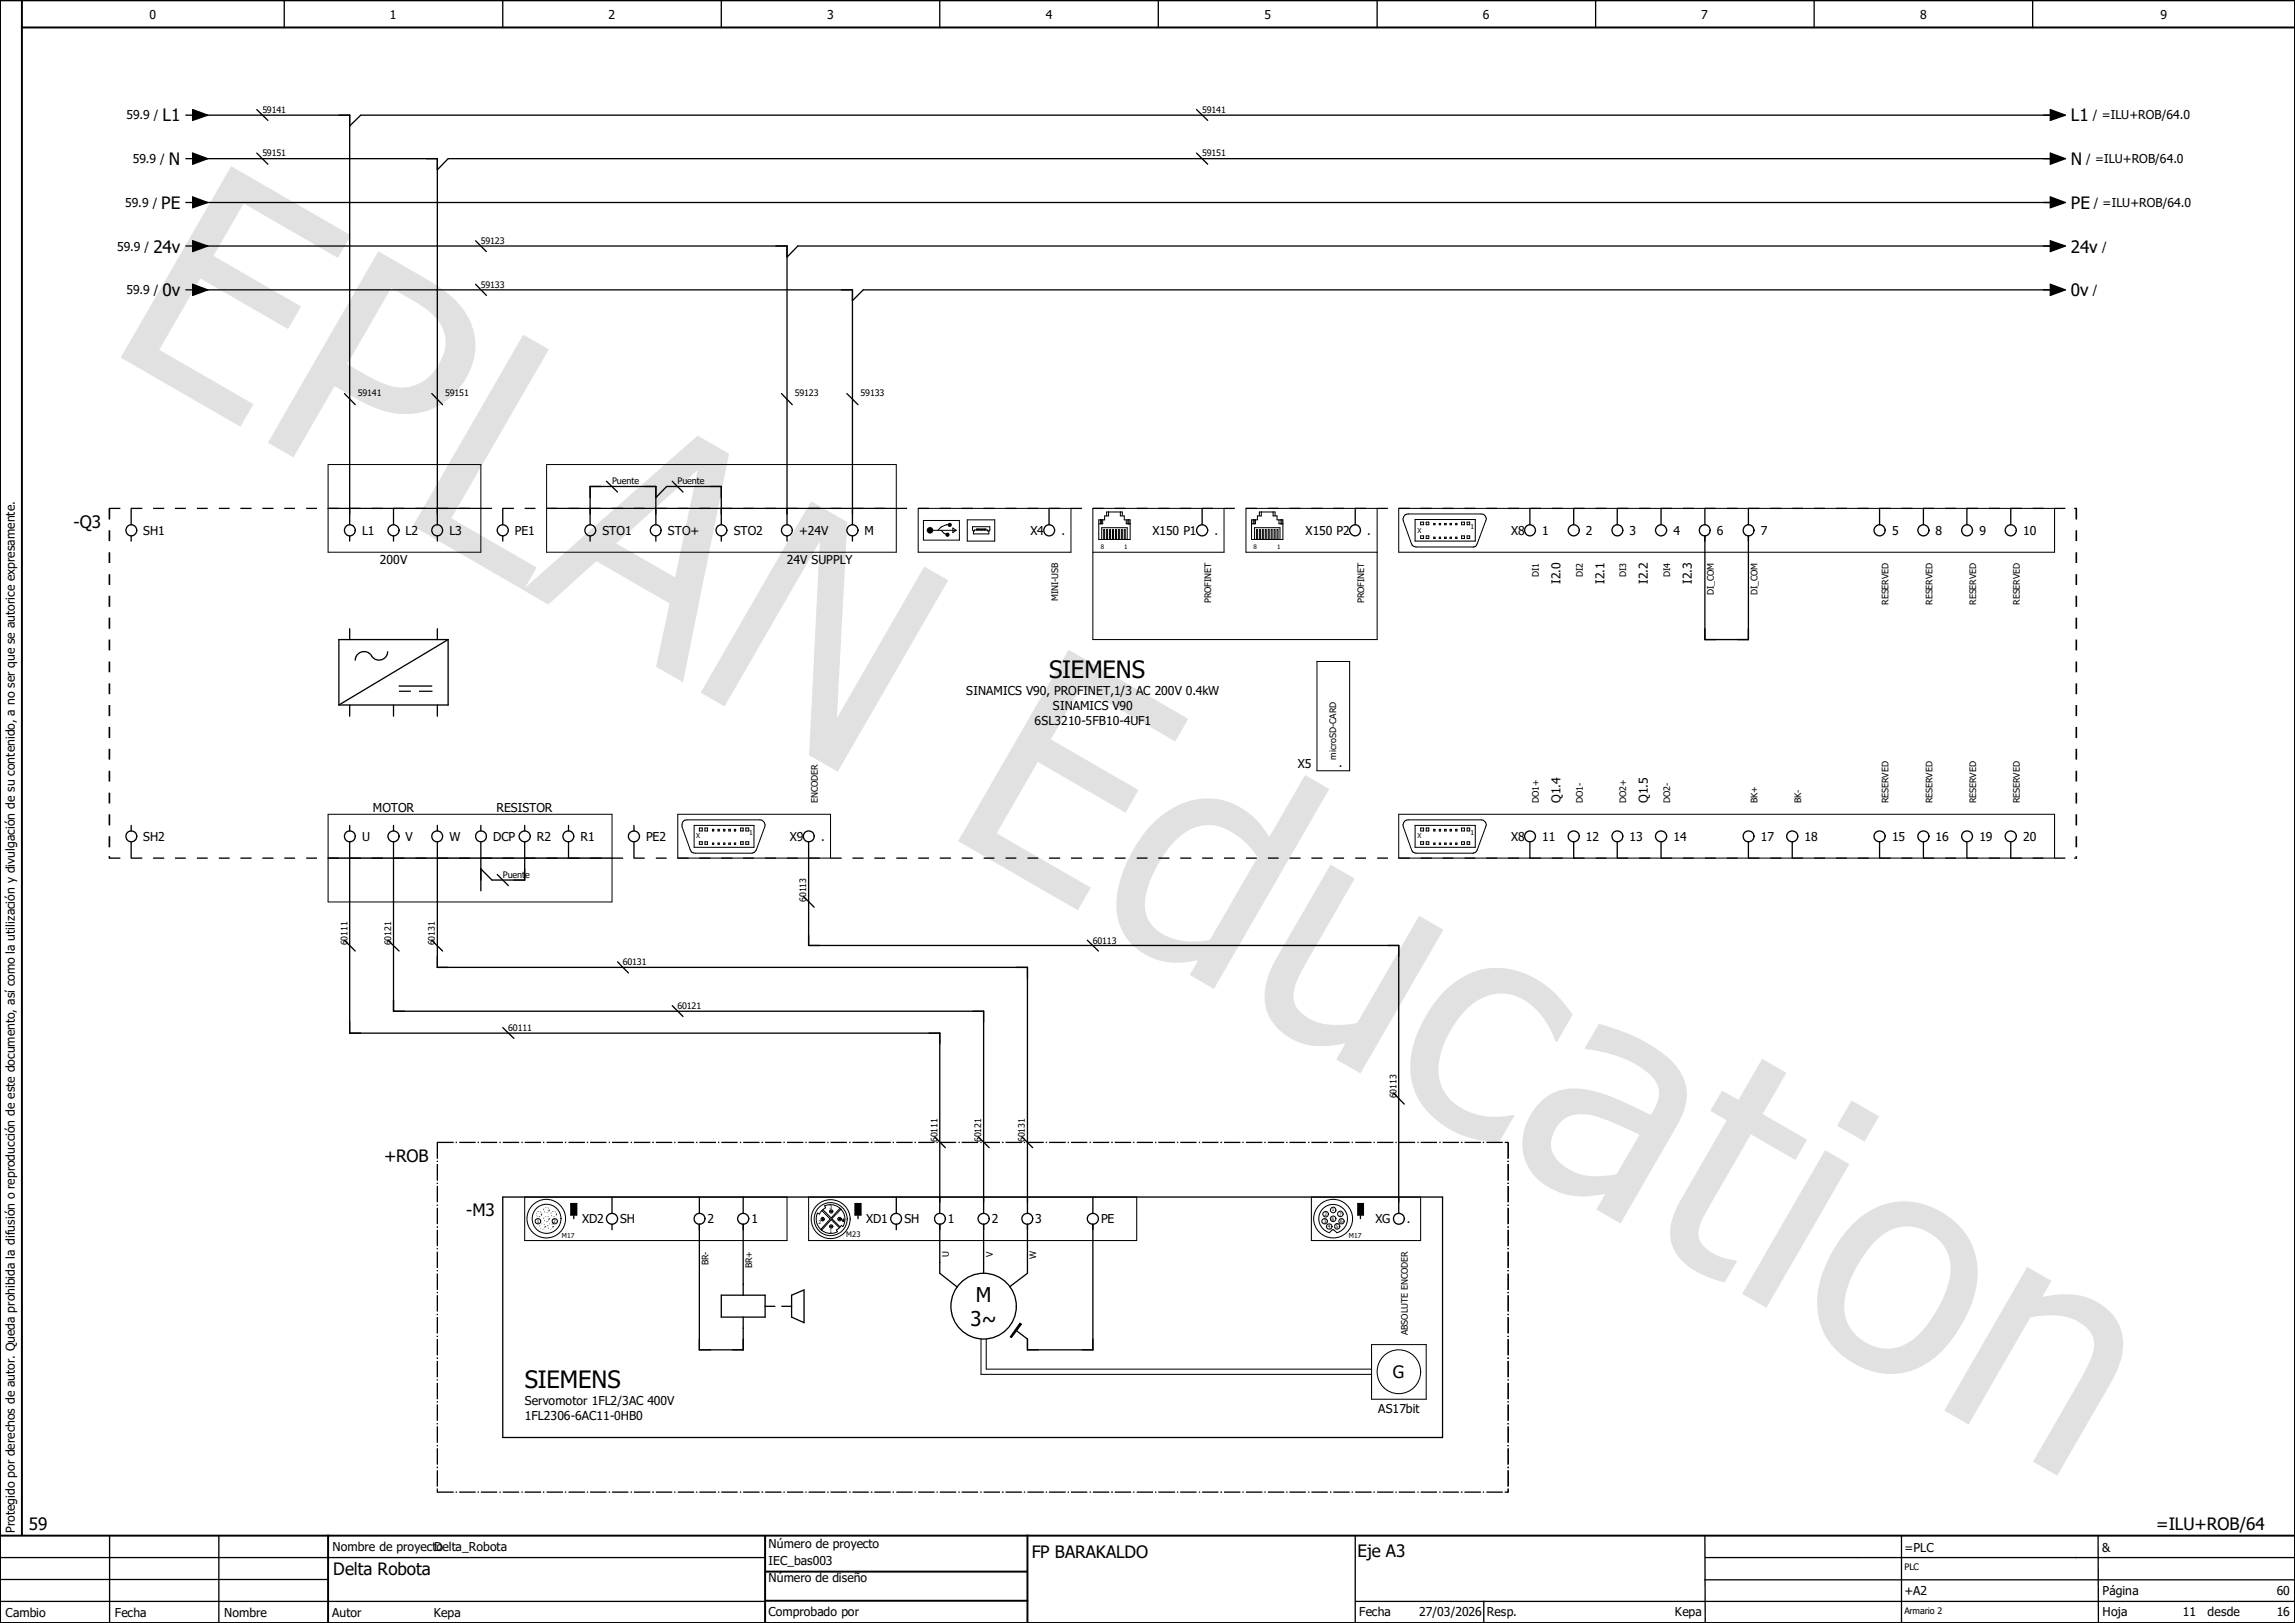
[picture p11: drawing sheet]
<svg xmlns="http://www.w3.org/2000/svg" width="297mm" height="210mm" viewBox="0 0 297 210" stroke-linecap="round" stroke-linejoin="round" font-family="sans-serif">
<defs><g id="words">
<g font-size="3.1">
<text x="135.8" y="87.8">SIEMENS</text>
<text x="67.9" y="179.7">SIEMENS</text>
</g>
<g font-size="2.6">
<text x="125.6" y="171.6">3~</text>
<text x="126.3" y="168.4">M</text>
</g>
<g font-size="2.2">
<text x="21" y="15.7">L1</text>
<text x="268" y="15.7">L1</text>
<text x="21.8" y="21.4">N</text>
<text x="268" y="21.4">N</text>
<text x="20.9" y="27">PE</text>
<text x="268" y="27">PE</text>
<text x="19.9" y="32.7">24v</text>
<text x="268" y="32.7">24v</text>
<text x="21" y="38.3">0v</text>
<text x="268" y="38.3">0v</text>
<text x="9.5" y="68.3">-Q3</text>
<text x="49.7" y="150.3">+ROB</text>
<text x="60.3" y="157.4">-M3</text>
<text x="180.3" y="178.4">G</text>
<text x="3.7" y="198">59</text>
<text x="279.1" y="198">=ILU+ROB/64</text>
<text x="43.1" y="203.8">Delta Robota</text>
<text x="133.5" y="201.5">FP BARAKALDO</text>
<text x="175.7" y="201.5">Eje A3</text>
</g>
<g font-size="1.6">
<text x="19.3" y="2.5">0</text>
<text x="50.5" y="2.5">1</text>
<text x="78.7" y="2.5">2</text>
<text x="107.1" y="2.5">3</text>
<text x="135.3" y="2.4">4</text>
<text x="163.7" y="2.4">5</text>
<text x="191.9" y="2.4">6</text>
<text x="220.2" y="2.4">7</text>
<text x="248.5" y="2.4">8</text>
<text x="279.6" y="2.4">9</text>
<text x="16.4" y="15.5">59.9 /</text>
<text x="270.8" y="15.5">/ =ILU+ROB/64.0</text>
<text x="17.2" y="21.1">59.9 /</text>
<text x="270" y="21.1">/ =ILU+ROB/64.0</text>
<text x="16.2" y="26.8">59.9 /</text>
<text x="271" y="26.8">/ =ILU+ROB/64.0</text>
<text x="15.2" y="32.4">59.9 /</text>
<text x="272" y="32.4">/</text>
<text x="16.4" y="38.1">59.9 /</text>
<text x="270.8" y="38.1">/</text>
<text x="18.5" y="69.2">SH1</text>
<text x="46.9" y="69.2">L1</text>
<text x="52.5" y="69.2">L2</text>
<text x="58.2" y="69.2">L3</text>
<text x="66.6" y="69.2">PE1</text>
<text x="78" y="69.2">STO1</text>
<text x="86.4" y="69.2">STO+</text>
<text x="95" y="69.2">STO2</text>
<text x="103.4" y="69.2">+24V</text>
<text x="111.9" y="69.2">M</text>
<text x="133.3" y="69.2">X4</text>
<text x="137.4" y="69.2">.</text>
<text x="149.1" y="69.2">X150 P1</text>
<text x="157.2" y="69.2">.</text>
<text x="169" y="69.2">X150 P2</text>
<text x="177" y="69.2">.</text>
<text x="195.6" y="69.2">X8</text>
<text x="199.6" y="69.2">1</text>
<text x="205.2" y="69.2">2</text>
<text x="210.9" y="69.2">3</text>
<text x="216.6" y="69.2">4</text>
<text x="222.2" y="69.2">6</text>
<text x="227.9" y="69.2">7</text>
<text x="244.9" y="69.2">5</text>
<text x="250.5" y="69.2">8</text>
<text x="256.2" y="69.2">9</text>
<text x="261.8" y="69.2">10</text>
<text x="49.1" y="73">200V</text>
<text x="101.8" y="73">24V SUPPLY</text>
<text x="202" y="75.6" transform="rotate(-90 202 75.6)">I2.0</text>
<text x="207.6" y="75.6" transform="rotate(-90 207.6 75.6)">I2.1</text>
<text x="213.3" y="75.6" transform="rotate(-90 213.3 75.6)">I2.2</text>
<text x="218.9" y="75.6" transform="rotate(-90 218.9 75.6)">I2.3</text>
<text x="125.1" y="90">SINAMICS V90, PROFINET,1/3 AC 200V 0.4kW</text>
<text x="133.9" y="93.8">6SL3210-5FB10-4UF1</text>
<text x="136.3" y="91.9">SINAMICS V90</text>
<text x="168" y="99.4">X5</text>
<text x="173.3" y="99.2">.</text>
<text x="48.3" y="105">MOTOR</text>
<text x="64.3" y="105">RESISTOR</text>
<text x="202" y="103.9" transform="rotate(-90 202 103.9)">Q1.4</text>
<text x="213.3" y="103.9" transform="rotate(-90 213.3 103.9)">Q1.5</text>
<text x="18.5" y="108.8">SH2</text>
<text x="46.9" y="108.8">U</text>
<text x="52.5" y="108.8">V</text>
<text x="58.2" y="108.8">W</text>
<text x="63.8" y="108.8">DCP</text>
<text x="69.5" y="108.8">R2</text>
<text x="75.1" y="108.8">R1</text>
<text x="83.6" y="108.8">PE2</text>
<text x="102.2" y="108.8">X9</text>
<text x="106.3" y="108.8">.</text>
<text x="195.6" y="108.8">X8</text>
<text x="199.6" y="108.8">11</text>
<text x="205.2" y="108.8">12</text>
<text x="210.9" y="108.8">13</text>
<text x="216.6" y="108.8">14</text>
<text x="227.9" y="108.8">17</text>
<text x="233.6" y="108.8">18</text>
<text x="244.9" y="108.8">15</text>
<text x="250.5" y="108.8">16</text>
<text x="256.2" y="108.8">19</text>
<text x="261.8" y="108.8">20</text>
<text x="75.4" y="158.3">XD2</text>
<text x="80.3" y="158.3">SH</text>
<text x="91.6" y="158.3">2</text>
<text x="97.2" y="158.3">1</text>
<text x="112.1" y="158.3">XD1</text>
<text x="117.1" y="158.3">SH</text>
<text x="122.7" y="158.3">1</text>
<text x="128.4" y="158.3">2</text>
<text x="134" y="158.3">3</text>
<text x="142.5" y="158.3">PE</text>
<text x="178" y="158.3">XG</text>
<text x="182.1" y="158.3">.</text>
<text x="67.9" y="181.9">Servomotor 1FL2/3AC 400V</text>
<text x="67.9" y="183.8">1FL2306-6AC11-0HB0</text>
<text x="178.4" y="182.8">AS17bit</text>
<text x="1.9" y="198.3" transform="rotate(-90 1.9 198.3)">Protegido por derechos de autor. Queda prohibida la difusión o reproducción de este documento, así como la utilización y divulgación de su contenido, a no ser que se autorice expresamente.</text>
<text x="43" y="200.7">Nombre de proyecto</text>
<text x="56.2" y="200.7">Delta_Robota</text>
<text x="99.4" y="202.5">IEC_bas003</text>
<text x="99.4" y="200.3">Número de proyecto</text>
<text x="246.5" y="200.8">=PLC</text>
<text x="272" y="200.8">&amp;</text>
<text x=".7" y="209.3">Cambio</text>
<text x="14.9" y="209.3">Fecha</text>
<text x="29" y="209.3">Nombre</text>
<text x="43" y="209.2">Autor</text>
<text x="56.1" y="209.2">Kepa</text>
<text x="99.4" y="209.2">Comprobado por</text>
<text x="99.4" y="204.8">Número de diseño</text>
<text x="175.9" y="209.2">Fecha</text>
<text x="183.6" y="209.2">27/03/2026</text>
<text x="192.4" y="209.2">Resp.</text>
<text x="216.7" y="209.2">Kepa</text>
<text x="246.5" y="206.3">+A2</text>
<text x="272.1" y="209.2">Hoja</text>
<text x="272.1" y="206.3">Página</text>
<text x="282.5" y="209.2">11</text>
<text x="285.7" y="209.2">desde</text>
<text x="294.6" y="209.2">16</text>
<text x="294.6" y="206.3">60</text>
</g>
<g font-size="1.2">
<text x="34" y="14.6">59141</text>
<text x="155.6" y="14.6">59141</text>
<text x="34" y="20.2">59151</text>
<text x="155.6" y="20.2">59151</text>
<text x="62.2" y="31.5">59123</text>
<text x="62.2" y="37.2">59133</text>
<text x="46.3" y="51.3">59141</text>
<text x="57.6" y="51.3">59151</text>
<text x="102.9" y="51.3">59123</text>
<text x="111.4" y="51.3">59133</text>
<text x="79.2" y="62.7">Puente</text>
<text x="87.7" y="62.7">Puente</text>
<text x="136.9" y="77.8" transform="rotate(-90 136.9 77.8)">MINI-USB</text>
<text x="199.2" y="74.6" transform="rotate(-90 199.2 74.6)">DI1</text>
<text x="204.8" y="74.6" transform="rotate(-90 204.8 74.6)">DI2</text>
<text x="210.5" y="74.6" transform="rotate(-90 210.5 74.6)">DI3</text>
<text x="216.1" y="74.6" transform="rotate(-90 216.1 74.6)">DI4</text>
<text x="221.8" y="77" transform="rotate(-90 221.8 77)">DI_COM</text>
<text x="227.4" y="77" transform="rotate(-90 227.4 77)">DI_COM</text>
<text x="156.8" y="78.1" transform="rotate(-90 156.8 78.1)">PROFINET</text>
<text x="176.6" y="78.1" transform="rotate(-90 176.6 78.1)">PROFINET</text>
<text x="244.4" y="78.2" transform="rotate(-90 244.4 78.2)">RESERVED</text>
<text x="250.1" y="78.2" transform="rotate(-90 250.1 78.2)">RESERVED</text>
<text x="255.8" y="78.2" transform="rotate(-90 255.8 78.2)">RESERVED</text>
<text x="261.4" y="78.2" transform="rotate(-90 261.4 78.2)">RESERVED</text>
<text x="172.9" y="98.3" transform="rotate(-90 172.9 98.3)">microSD-CARD</text>
<text x="105.8" y="103.9" transform="rotate(-90 105.8 103.9)">ENCODER</text>
<text x="199.2" y="103.9" transform="rotate(-90 199.2 103.9)">DO1+</text>
<text x="204.8" y="103.9" transform="rotate(-90 204.8 103.9)">DO1-</text>
<text x="210.5" y="103.9" transform="rotate(-90 210.5 103.9)">DO2+</text>
<text x="216.1" y="103.9" transform="rotate(-90 216.1 103.9)">DO2-</text>
<text x="227.4" y="103.9" transform="rotate(-90 227.4 103.9)">BK+</text>
<text x="233.1" y="103.9" transform="rotate(-90 233.1 103.9)">BK-</text>
<text x="244.4" y="103.9" transform="rotate(-90 244.4 103.9)">RESERVED</text>
<text x="250.1" y="103.9" transform="rotate(-90 250.1 103.9)">RESERVED</text>
<text x="255.8" y="103.9" transform="rotate(-90 255.8 103.9)">RESERVED</text>
<text x="261.4" y="103.9" transform="rotate(-90 261.4 103.9)">RESERVED</text>
<text x="65.1" y="113.6">Puente</text>
<text x="104.3" y="116.7" transform="rotate(-90 104.3 116.7)">60113</text>
<text x="45" y="122.3" transform="rotate(-90 45 122.3)">60111</text>
<text x="50.6" y="122.3" transform="rotate(-90 50.6 122.3)">60121</text>
<text x="56.3" y="122.3" transform="rotate(-90 56.3 122.3)">60131</text>
<text x="80.6" y="124.9">60131</text>
<text x="141.4" y="122.1">60113</text>
<text x="87.7" y="130.6">60121</text>
<text x="65.8" y="133.4">60111</text>
<text x="180.7" y="142.1" transform="rotate(-90 180.7 142.1)">60113</text>
<text x="121.3" y="147.8" transform="rotate(-90 121.3 147.8)">60111</text>
<text x="127" y="147.8" transform="rotate(-90 127 147.8)">60121</text>
<text x="132.6" y="147.8" transform="rotate(-90 132.6 147.8)">60131</text>
<text x="91.7" y="163.7" transform="rotate(-90 91.7 163.7)">BR-</text>
<text x="97.4" y="164.1" transform="rotate(-90 97.4 164.1)">BR+</text>
<text x="122.8" y="162.7" transform="rotate(-90 122.8 162.7)">U</text>
<text x="128.5" y="162.6" transform="rotate(-90 128.5 162.6)">V</text>
<text x="134.1" y="163" transform="rotate(-90 134.1 163)">W</text>
<text x="182.2" y="172.7" transform="rotate(-90 182.2 172.7)">ABSOLUTE ENCODER</text>
<text x="246.5" y="203.2">PLC</text>
<text x="246.5" y="208.8">Armario 2</text>
</g>
<text font-size="1" x="109.5" y="160.1">M23</text>
<g font-size=".9">
<text x="183.4" y="68.9">X</text>
<text x="190.3" y="68.5">1</text>
<text x="90.1" y="108.5">X</text>
<text x="96.9" y="108.1">1</text>
<text x="183.4" y="108.5">X</text>
<text x="190.3" y="108.1">1</text>
<text x="72.7" y="160.2">M17</text>
<text x="174.6" y="160.2">M17</text>
</g>
<g font-size=".8">
<text x="142.5" y="71">8</text>
<text x="145.5" y="71">1</text>
<text x="162.2" y="71">8</text>
<text x="165.3" y="71">1</text>
</g>
<g font-size=".7">
<text x="105.9" y="158.3">2</text>
<text x="107.4" y="159.6">1</text>
<text x="107.4" y="156.5">3</text>
</g>
<g font-size=".6">
<text x="69.5" y="158.2">1</text>
<text x="71.6" y="158.2">2</text>
<text x="171.3" y="158.2">3</text>
<text x="171.4" y="157.3">2</text>
<text x="171.8" y="158.9">4</text>
<text x="172.3" y="157.9">8</text>
<text x="172.4" y="156.8">1</text>
<text x="172.9" y="158.9">5</text>
<text x="173.3" y="157.3">7</text>
<text x="173.4" y="158.2">6</text>
</g>
</g></defs>
<path d="M210.1 -.1l-210.1 210.2M0 160.4l70.2 49.6M0 210v.1" fill="none" stroke="#fff" stroke-width=".13"/>
<g fill="none" stroke="#000" stroke-width=".17">
<path d="M36.8 0v3.6M65.1 0v3.6M93.3 0v3.6M121.6 0v3.6M149.9 0v3.6M178.2 0v3.6M206.5 0v3.6M234.8 0v3.6M263.1 0v3.6M14.2 198.7v11.3M28.3 198.7v11.3M175.4 198.8v11.2"/>
<path d="M220.6 198.8l.1 11M246.1 198.8v11.2M271.5 198.8l.1 11.1M0 207.2h99M0 201.5h99M0 204.4h42.5M175.5 207.2h121.5M192 207.2v2.8M220.6 204.4h76.4M220.6 201.5h76.4"/>
</g>
<path d="M0 0h297v210h-297zM2.8 3.6h294.2M2.8 0v198.7M0 198.7h297M42.5 198.7v11.3M99 198.8v11.1M133 198.7v11.3M99 203.4h33.9M99.1 207.1h33.9" fill="none" stroke="#000" stroke-width=".25"/>
<path d="M29.9 21.5l15.5 9-1.7 2.9-12.2-7.1-3.9 6.8 11.4 6.6-1.7 2.9-11.4-6.6-5.3 9.3 12.2 7-1.7 2.9-15.5-8.9zM49 32.5l6.2 3.6a13 13 0 0 1 5.6 5.3 7.9 7.9 0 0 1-.8 8.1 9 9 0 0 1-11.1 3.4l-.6-.2a38.5 38.5 0 0 1-5-2.7l-5.3 9.2-3.3-1.9zM50.6 37.3l-5.7 9.8 2.3 1.3a10.2 10.2 0 0 0 5 1.7 5.8 5.8 0 0 0 5.1-4 4.8 4.8 0 0 0-1.8-5.8l-1.6-1.2zM67.7 43.3l3.3 1.9-12.6 21.9 11.1 6.3-1.7 3-14.4-8.3zM67.6 76.3l22.7-19.9 4 2.3-5.9 29.6-3.5-2 1.8-8.2-9.5-5.5-6.2 5.6zM79.7 70.3l7.7 4.4 2.9-13.9zM105 64.9l4.7 2.7-1.4 25.3 11.3-19.6 3.1 1.8-14.3 24.8-3.7-2.2 1.4-27.6-12.3 21.3-3.1-1.8zM138.3 84.1l15.5 8.9-1.7 2.9-12.2-7-3.9 6.8 11.3 6.5-1.6 2.9-11.4-6.5-5.3 9.2 12.2 7.1-1.7 2.9-15.5-9zM149.4 106.4a9.5 9.5 0 0 1 9.3-2.7 9.8 9.8 0 0 1 5.6 4.6l4.6-8 3.1 1.8-14.9 25.9-3.1-1.8 1.1-1.9a9.1 9.1 0 0 1-7.5-1.2 7.2 7.2 0 0 1-3-7.5 18 18 0 0 1 4.8-9.2zM152.1 108.8a15.1 15.1 0 0 0-3.9 7.8 4.5 4.5 0 0 0 3.2 4.7 9.6 9.6 0 0 0 5.2 .3l6.2-10.7a9.3 9.3 0 0 0-5.7-4.1 5.9 5.9 0 0 0-5 2zM172.2 111.9l3.1 1.8-6.4 11.1a9.6 9.6 0 0 0-1.5 4 3 3 0 0 0 1.7 2.8 8.3 8.3 0 0 0 6 .9l.5-.1 8.1-13.9 3.1 1.8-10.7 18.6-3.2-1.8 1.2-2.1a10.2 10.2 0 0 1-6.6-.4 6.3 6.3 0 0 1-3.4-8.3l1.1-2.4zM186.7 128.5a9.3 9.3 0 0 1 9.4-2.9 12.8 12.8 0 0 1 7.4 5.7l-2 3.5-.2-.1a9.9 9.9 0 0 0-4.8-5.7 6 6 0 0 0-6.6 1.5 12.9 12.9 0 0 0-3.7 7.4 5.7 5.7 0 0 0 4 6 9.8 9.8 0 0 0 5.6 .4l.2 .1-2 3.5a12.6 12.6 0 0 1-9.9-4.9 9.1 9.1 0 0 1-.9-8.8 17.9 17.9 0 0 1 3.5-5.7zM201.9 145.2a3.9 3.9 0 0 0-.9 4.2 6.5 6.5 0 0 0 6.1 2.8l2.1-.3 3-5.1-1.9-.8a15.4 15.4 0 0 0-5.6-1.8h-.4a3.2 3.2 0 0 0-2.4 1zM206.9 132.5a21.8 21.8 0 0 1 9.6 4.9 6.1 6.1 0 0 1 .9 7.7l-7.7 13.2-3.1-1.8 1.1-2-.3 .1a9.5 9.5 0 0 1-8-1.7 6.6 6.6 0 0 1-1.1-9.1 6.3 6.3 0 0 1 6.8-2.8 28.7 28.7 0 0 1 7.8 2.9l.7 .4a4.3 4.3 0 0 0 .9-3.8 5.8 5.8 0 0 0-2.7-2.7 16.4 16.4 0 0 0-6.5-2l-.2-.1zM222.9 141.1l2.1 1.2 3.1-5.3 3.1 1.8-3.1 5.4 5.8 3.3-1.5 2.6-5.8-3.3-5.1 8.9a12.2 12.2 0 0 0-1.6 3.4 2.61 2.61 0 0 0 1.5 2.9 6.9 6.9 0 0 0 3.2 1.1l.2 .1-1.6 2.8-1.2-.4a10.4 10.4 0 0 1-4.9-3.1 5.4 5.4 0 0 1-.4-5.7l.8-1.5 6-10.3-2.2-1.3zM236.2 148.8l3.1 1.8-10.7 18.6-3.1-1.8zM239.6 142.4l3.6 2.1-1.9 3.2-3.6-2zM239.5 158.6a9.1 9.1 0 0 1 12.5-1.3 9 9 0 0 1 3.5 10.5 16.9 16.9 0 0 1-5.9 8.5 8.8 8.8 0 0 1-9.7 .1 8.9 8.9 0 0 1-4.5-10.2 17.5 17.5 0 0 1 4.1-7.6zM242.6 160.7a15.1 15.1 0 0 0-3.9 7.7 5.6 5.6 0 0 0 6.9 6 8.5 8.5 0 0 0 4.5-4 12.4 12.4 0 0 0 2.3-6.3 5.6 5.6 0 0 0-6.2-5.4 6.1 6.1 0 0 0-3.6 2zM262.4 163.9l3.1 1.9-1.2 2a9.7 9.7 0 0 1 7.1 .7 6.2 6.2 0 0 1 2.9 7.9l-1.1 2.5-7 12.1-3.1-1.9 6.1-10.5a11.7 11.7 0 0 0 1.8-4.5 3.3 3.3 0 0 0-2.1-3.1 9.3 9.3 0 0 0-6.1-.5l-8 13.8-3.2-1.8z" fill="#e1e1e1"/>
<g fill="none" stroke="#000" stroke-width=".17">
<path d="M24 14.9h.9M24.9 14.2l2 .7-2 .7zM24.9 19.8l2 .7-2 .8zM25.5 14.9h19.8v53M33.2 14.2l1.5 1.4M33.2 19.8l1.5 1.5M154.9 14.2l1.4 1.4M154.9 19.8l1.4 1.5M265.3 14.2l2 .7-2 .7zM265.3 19.8l2 .7-2 .8zM265.9 14.9h-219.2l-1.4 1.4M24 20.5h.9"/>
<path d="M24 31.8h.9M24 37.5h.9M24 26.2h.9M24.9 25.5l2 .7-2 .7zM24.9 31.2l2 .6-2 .8zM24.9 36.8l2 .7-2 .7zM25.5 20.5h31.1v47.4M25.5 31.8h76.4v36.1M25.5 37.5h84.8v30.4M25.5 26.2h240.4M61.6 31.2l1.3 1.4M61.6 36.8l1.3 1.4"/>
<path d="M265.3 25.5l2 .7-2 .7zM265.3 31.2l2 .6-2 .8zM265.3 36.8l2 .7-2 .7zM265.9 20.5h-207.9l-1.4 1.5M265.9 31.8h-162.6l-1.4 1.5M265.9 37.5h-154.2l-1.4 1.4M44.6 50.9l1.4 1.5M55.9 50.9l1.4 1.5M101.1 50.9l1.4 1.5M109.6 50.9l1.4 1.5M17 65.8v2.1M17 69.3v.7"/>
<path d="M45.3 69.3v.7M50.9 65.8v2.1M50.9 69.3v.7M56.6 69.3v.7M65.1 65.8v2.1M65.1 69.3v.7M76.4 67.9v-5h8.5v5M76.4 69.3v.7M78.5 62.3l1.4 1.4M84.9 64.4l1.4-1.5h7v5M84.9 69.3v.7M87 62.3l1.4 1.4"/>
<path d="M93.3 69.3v.7M101.9 69.3v.7M110.3 69.3v.7M135.8 65.8v2.1M155.6 65.8v2.1M175.4 65.8v2.1M198 65.8v2.1M203.7 65.8v2.1M209.3 65.8v2.1M215 65.8v2.1M220.6 69.3v13.5h5.7v-13.5M220.6 65.8v2.1"/>
<path d="M226.3 65.8v2.1M243.2 65.8v2.1M248.9 65.8v2.1M254.6 65.8v2.1M260.2 65.8v2.1M45.3 81.4v1.4M45.3 91.2v1.5M50.2 84.3a1.12 1.12 0 0 1-.9 1.1 1.12 1.12 0 0 1-1.2-.5 1.14 1.14 0 0 0-1.3-.5 1.14 1.14 0 0 0-.8 1M50.9 91.2v1.5M51.6 88.8h4.3M51.6 89.5h1.6M54.3 89.5h1.6"/>
<path d="M56.6 81.4v1.4M56.6 91.2v1.5M58 82.8h-14.1v8.4M58 82.8v8.4h-14.1M58 82.8l-14.1 8.4M17 106.8v.7M17 108.9v2.1M45.3 106.8v.7M45.3 108.9v24.8h76.3v23.3M50.9 106.8v.7M50.9 108.9v22h76.4v26.1M56.6 106.8v.7"/>
<path d="M56.6 108.9v16.3h76.4v31.8M62.2 106.8v.7M62.2 108.9v6.4M64.3 113.2l1.5 1.4M67.9 108.9v5h-4.2l-1.5-1.5M67.9 106.8v.7M73.6 106.8v.7M73.6 108.9v2.1M82 106.8v.7M82 108.9v2.1M104 116l1.4 1.4M104.6 108.9v13.4h76.4v34.7"/>
<path d="M198 108.9v2.1M203.7 108.9v2.1M209.3 108.9v2.1M215 108.9v2.1M226.3 108.9v2.1M231.9 108.9v2.1M243.2 108.9v2.1M248.9 108.9v2.1M254.6 108.9v2.1M260.2 108.9v2.1M44.6 121.7l1.4 1.4M50.2 121.7l1.4 1.4"/>
<path d="M55.9 121.7l1.4 1.4M65.1 133l1.4 1.4M79.9 124.5l1.4 1.4M87 130.1l1.4 1.4M140.7 121.7l1.5 1.4M65.1 154.9h121.6v31.1h-121.6zM73.9 155.7h.7v1.5h-.7zM74.3 157.2v.5M79.2 154.9v2.1M79.2 158.4v.7M90.5 158.4v16.3h5.7v-4.3M90.5 154.9v2.1"/>
<path d="M96.2 154.9v2.1M96.2 158.4v9.2M110.7 155.7h.7v1.5h-.7zM111 157.2v.5M116 154.9v2.1M116 158.4v.7M120.9 147.1l1.4 1.4M121.6 158.4v6.4l2.3 1.7M126.6 147.1l1.4 1.4M127.3 158.4v6.4M132.2 147.1l1.4 1.4M133 158.4v6.4l-2.3 1.7"/>
<path d="M141.4 158.4v16.3h-8.4v-1.4l-1.6-1.2M141.4 154.9v2.1M175.7 155.7h.7v1.5h-.7zM176.1 157.2v.5M180.3 141.4l1.4 1.5M93.3 167.6h5.7v2.8h-5.7zM99 169h1.3M101.2 169h1.2M102.4 167.6l1.7-.7v4.3l-1.7-.8zM132 171.2l.2 .2-1.3 1.7-.1-.1z"/>
<circle cx="17" cy="68.6" r=".71"/>
<circle cx="45.3" cy="68.6" r=".71"/>
<circle cx="50.9" cy="68.6" r=".72"/>
<circle cx="56.6" cy="68.6" r=".71"/>
<circle cx="65.1" cy="68.6" r=".72"/>
<circle cx="76.4" cy="68.6" r=".71"/>
<circle cx="84.9" cy="68.6" r=".7"/>
<circle cx="93.4" cy="68.6" r=".71"/>
<circle cx="101.8" cy="68.6" r=".71"/>
<circle cx="110.3" cy="68.6" r=".72"/>
<circle cx="135.8" cy="68.6" r=".71"/>
<circle cx="155.6" cy="68.6" r=".72"/>
<circle cx="175.4" cy="68.6" r=".7"/>
<circle cx="198" cy="68.6" r=".71"/>
<circle cx="203.7" cy="68.6" r=".72"/>
<circle cx="209.3" cy="68.6" r=".71"/>
<circle cx="215" cy="68.6" r=".72"/>
<circle cx="220.6" cy="68.6" r=".71"/>
<circle cx="226.3" cy="68.6" r=".71"/>
<circle cx="243.3" cy="68.6" r=".72"/>
<circle cx="248.9" cy="68.6" r=".72"/>
<circle cx="254.6" cy="68.6" r=".71"/>
<circle cx="260.2" cy="68.6" r=".72"/>
<circle cx="17" cy="108.2" r=".7"/>
<circle cx="45.3" cy="108.2" r=".7"/>
<circle cx="50.9" cy="108.2" r=".71"/>
<circle cx="56.6" cy="108.2" r=".7"/>
<circle cx="62.2" cy="108.2" r=".7"/>
<circle cx="67.9" cy="108.2" r=".71"/>
<circle cx="73.6" cy="108.2" r=".7"/>
<circle cx="82.1" cy="108.2" r=".71"/>
<circle cx="104.7" cy="108.2" r=".7"/>
<circle cx="198" cy="108.2" r=".7"/>
<circle cx="203.7" cy="108.2" r=".71"/>
<circle cx="209.3" cy="108.2" r=".7"/>
<circle cx="215" cy="108.2" r=".71"/>
<circle cx="226.3" cy="108.2" r=".7"/>
<circle cx="232" cy="108.2" r=".71"/>
<circle cx="243.3" cy="108.2" r=".71"/>
<circle cx="248.9" cy="108.2" r=".71"/>
<circle cx="254.6" cy="108.2" r=".7"/>
<circle cx="260.2" cy="108.2" r=".71"/>
<circle cx="79.2" cy="157.7" r=".71"/>
<circle cx="90.5" cy="157.7" r=".7"/>
<circle cx="96.2" cy="157.7" r=".71"/>
<circle cx="116" cy="157.7" r=".7"/>
<circle cx="121.6" cy="157.7" r=".7"/>
<circle cx="127.3" cy="157.7" r=".71"/>
<circle cx="132.9" cy="157.7" r=".7"/>
<circle cx="141.4" cy="157.7" r=".71"/>
<circle cx="181" cy="157.7" r=".7"/>
<circle cx="127.3" cy="169" r="4.2"/>
</g>
<g fill="none" stroke="#000" stroke-width=".13">
<path d="M42.5 65.8h19.7M42.5 60.1h19.7v11.4h-19.7zM70.7 65.8h45.3M70.7 60.1h45.3v11.4h-45.3zM118.8 65.8h19.8v5.7h-19.8zM119.5 67.4h4.7v2.5h-4.7zM120.4 68.6h3.3M121.8 68.6l.4 .4 .4 .2M122.8 67.9h-.3l-.7 .3-.4 .4M123.3 68.3l.4 .3-.4 .3zM125.2 67.3h3.5v2.7h-3.5zM126 68.7h.1v-.1h1.7v.1h.2"/>
<path d="M126 68.7v.4h2v-.4M126 68.7l-.1-.1v-.4h2.2v.4l-.1 .1M126.4 68.6v-.1h.1v.1M126.6 68.6v-.1h.2v.1M126.9 68.6v-.1h.1v.1M127.2 68.6v-.1h.1v.1M127.4 68.6v-.1h.2v.1M141.4 71.5h17v-5.7h-17v17h36.8v-17h-17v5.7h17M142.4 67.3v.5M142.5 67.3v.5M142.6 69.8v-1.5h3.3v1.5M142.7 67.3v.5h-.5"/>
<path d="M142.8 69.8v-1.3h.2v1.3M143.2 66.8v-.5h2v.5M143.2 69.8v-1.3h.1v1.3M143.5 66.3v.5h-.5v.5h-.8v2.5h4.1v-2.5h-.8v-.5h-.5v-.5M143.6 69.8v-1.3h.1v1.3M144 69.8v-1.3h.1v1.3M144.4 69.8v-1.3h.1v1.3M144.7 69.8v-1.3h.2v1.3M145.1 69.8v-1.3h.1v1.3M145.5 69.8v-1.3h.1v1.3M145.8 67.3v.5h.5M146 67.3v.5"/>
<path d="M146.1 67.3v.5M162.2 67.3v.5M162.3 67.3v.5M162.3 69.8v-1.5h3.4v1.5M162.5 67.3v.5h-.5M162.6 69.8v-1.3h.1v1.3M163 66.8v-.5h2v.5M163 69.8v-1.3h.1v1.3M163.2 66.3v.5h-.5v.5h-.7v2.5h4v-2.5h-.7v-.5h-.5v-.5M163.4 69.8v-1.3h.1v1.3M163.7 69.8v-1.3h.2v1.3M164.1 69.8v-1.3h.2v1.3"/>
<path d="M164.5 69.8v-1.3h.1v1.3M164.9 69.8v-1.3h.1v1.3M165.3 69.8v-1.3h.1v1.3M165.5 67.3v.5h.5M165.8 67.3v.5M165.9 67.3v.5M181 65.8h84.9v5.7h-84.9zM181.8 66.7l.4-.2h9.5a.62 .62 0 0 1 .6 .9l-1.1 3-.2 .3-.2 .1h-7.5a.62 .62 0 0 1-.6-.4l-1.1-3v-.3zM183.1 67.2h7.8v2.8h-7.8zM183.9 67.6h.3v.3h-.3zM183.9 69.3h.3v.4h-.3zM184.6 67.6h.3v.3h-.3z"/>
<path d="M184.6 69.3h.3v.4h-.3zM185.5 67.7h.2v.2h-.2zM185.5 69.5h.2v.2h-.2zM186.3 67.7h.1v.2h-.1zM186.3 69.5h.1v.2h-.1zM186.9 67.7h.3v.2h-.3zM186.9 69.5h.3v.2h-.3zM187.7 67.7h.1v.2h-.1zM187.7 69.5h.1v.2h-.1zM188.4 67.7h.2v.2h-.2zM188.4 69.5h.2v.2h-.2zM189.1 67.6h.4v.3h-.4z"/>
<path d="M189.1 69.3h.4v.4h-.4zM189.9 67.6h.3v.3h-.3zM189.9 69.3h.3v.4h-.3zM170.4 85.6h4.3v14.1h-4.3zM42.5 105.4h36.7v11.3h-36.7zM42.5 111h36.7M87.7 105.4h19.8v5.6h-19.8zM88.4 106.3l.5-.2h9.4a.7 .7 0 0 1 .7 .9l-1.1 3-.4 .4h-7.5a.6 .6 0 0 1-.7-.5l-1-2.9v-.5zM89.8 106.8h7.8v2.8h-7.8zM90.5 107.1h.4v.4h-.4zM90.5 108.9h.4v.4h-.4zM91.2 107.1h.4v.4h-.4z"/>
<path d="M91.2 108.9h.4v.4h-.4zM92.2 107.3h.2v.2h-.2zM92.2 109.1h.2v.2h-.2zM92.9 107.3h.2v.2h-.2zM92.9 109.1h.2v.2h-.2zM93.6 107.3h.2v.2h-.2zM93.6 109.1h.2v.2h-.2zM94.3 107.3h.2v.2h-.2zM94.3 109.1h.2v.2h-.2zM95 107.3h.2v.2h-.2zM95 109.1h.2v.2h-.2zM95.8 107.1h.4v.4h-.4z"/>
<path d="M95.8 108.9h.4v.4h-.4zM96.5 107.1h.4v.4h-.4zM96.5 108.9h.4v.4h-.4zM181 105.4h84.9v5.6h-84.9zM181.8 106.3l.4-.2h9.5a.65 .65 0 0 1 .6 .9l-1.1 3-.2 .3-.3 .1h-7.4a.59 .59 0 0 1-.6-.5l-1.1-2.9v-.3zM183.1 106.8h7.8v2.8h-7.8zM183.9 107.1h.3v.4h-.3zM183.9 108.9h.3v.4h-.3zM184.6 107.1h.3v.4h-.3zM184.6 108.9h.3v.4h-.3zM185.5 107.3h.2v.2h-.2zM185.5 109.1h.2v.2h-.2z"/>
<path d="M186.3 107.3h.1v.2h-.1zM186.3 109.1h.1v.2h-.1zM186.9 107.3h.3v.2h-.3zM186.9 109.1h.3v.2h-.3zM187.7 107.3h.1v.2h-.1zM187.7 109.1h.1v.2h-.1zM188.4 107.3h.2v.2h-.2zM188.4 109.1h.2v.2h-.2zM189.1 107.1h.4v.4h-.4zM189.1 108.9h.4v.4h-.4zM189.9 107.1h.3v.4h-.3zM189.9 108.9h.3v.4h-.3z"/>
<path d="M67.9 154.9h34v5.6h-34zM70.1 157.1h.1M70.6 158.7h.1M71.1 156.6h.1M71.1 157.7h.1M71.6 158.7h.1M72 157.1h.1M104.6 154.9h42.5v5.6h-42.5zM106.3 157.6l.2-.1 .1 .1v.3l-.1 .1-.2-.1zM106.3 156.6l1.1 1.1-1.2 1.4M106.4 157.7h.1v.1h-.1zM106.7 156a1.88 1.88 0 0 1 2.2 .5 1.88 1.88 0 0 1 .2 2.2l-.2-.1-.7 .6 .2 .2a1.87 1.87 0 0 1-2.2-.3 1.87 1.87 0 0 1-.4-2.1l.2 .1a1.65 1.65 0 0 1 .8-.8z"/>
<path d="M108.5 157.6h.3l.1 .1-.1 .2-.2 .1-.1-.1-.1-.2zM108.6 157.7h.1v.1h-.1zM108.6 158.9l-1-1.1-1.3 1.4M108.7 156.3l-1.1 1.3-1.1-1.1M108.8 156.5l-1.1 1.2 1 1M108.9 157.9h.4M109 157.9h.3M109.1 158.1h.1M109.1 157.7v.2M169.7 154.9h14.2v5.6h-14.2zM171.2 156.4a1.86 1.86 0 0 1 2.9 .4 1.86 1.86 0 0 1-1.1 2.7l-.5-.4-.5 .4a1.88 1.88 0 0 1-.8-3.1zM127 173.3v4.5h50.5"/>
<path d="M127.6 173.3v3.9h49.9M177.5 174h7.1v7.1h-7.1z"/>
<circle cx="69.6" cy="158" r=".35"/>
<circle cx="70.7" cy="157.7" r="2.49"/>
<circle cx="70.7" cy="157.7" r="1.88"/>
<circle cx="71.8" cy="158" r=".35"/>
<circle cx="107.5" cy="157.8" r="2.14"/>
<circle cx="107.5" cy="157.8" r="2.52"/>
<circle cx="107.6" cy="156.8" r=".21"/>
<circle cx="107.6" cy="158.7" r=".21"/>
<circle cx="107.6" cy="158.7" r=".08"/>
<circle cx="107.6" cy="156.8" r=".08"/>
<circle cx="171.4" cy="158" r=".35"/>
<circle cx="171.6" cy="157.1" r=".36"/>
<circle cx="172" cy="158.7" r=".35"/>
<circle cx="172.5" cy="156.6" r=".36"/>
<circle cx="172.5" cy="157.7" r=".36"/>
<circle cx="172.5" cy="157.7" r="2.51"/>
<circle cx="173" cy="158.7" r=".35"/>
<circle cx="173.5" cy="157.1" r=".36"/>
<circle cx="173.6" cy="158" r=".35"/>
<circle cx="181" cy="177.5" r="2.83"/>
</g>
<g fill="#000">
<path d="M120 68.4a.42 .42 0 0 1 .5-.2 .42 .42 0 0 1 .3 .4h-.4h.4a.42 .42 0 0 1-.6 .4 .42 .42 0 0 1-.2-.6z" fill-rule="evenodd"/>
<path d="M122.4 69.1l.2-.2 .2 .1 .1 .2h-.3h.3a.28 .28 0 0 1-.3 .3 .28 .28 0 0 1-.2-.4z" fill-rule="evenodd"/>
<path d="M122.7 67.7h.3l.2 .2h-.3h.3a.28 .28 0 0 1-.3 .3 .28 .28 0 0 1-.3-.3z" fill-rule="evenodd"/>
</g>
<g fill="#000">
<path d="M24.9 14.2l2 .7-2 .7zM24.9 19.8l2 .7-2 .8zM265.3 14.2l2 .7-2 .7zM265.3 19.8l2 .7-2 .8zM24.9 25.5l2 .7-2 .7zM24.9 31.2l2 .6-2 .8zM24.9 36.8l2 .7-2 .7zM265.3 25.5l2 .7-2 .7zM265.3 31.2l2 .6-2 .8zM265.3 36.8l2 .7-2 .7zM268.4 65.7l.4 .1-.4 .1zM14.1 110.8h.2l-.1 .3-.1-.1z"/>
<path d="M268.4 111h.4l-.4 .1zM268.6 110.8h.2l-.1 .3-.1-.1zM73.9 155.7h.7v1.5h-.7zM110.7 155.7h.7v1.5h-.7zM175.7 155.7h.7v1.5h-.7zM194.9 147.7l.4 .1-.4 .1zM132 171.2l.2 .2-1.3 1.7-.1-.1zM56.5 192.8h.2l-.1 .4zM194.9 193l.4 .1-.4 .1zM195.1 192.8h.2v.3l-.1 .1z"/>
<path d="M14.1 65.8v1.4h.2v-1.4l-.1-.1zM14.1 68.6v1.4h.2v-1.4zM14.1 71.5v1.4h.2v-1.4zM14.1 74.3v1.4h.2v-1.4zM14.1 77.1v1.4h.2v-1.4zM14.1 79.9v1.5h.2v-1.5zM14.1 82.8v1.4h.2v-1.4zM14.1 85.6v1.4h.2v-1.4zM14.1 88.4v1.4h.2v-1.4zM14.1 91.2v1.5h.2v-1.5zM14.1 94.1v1.4h.2v-1.4zM14.1 96.9v1.4h.2v-1.4zM14.1 99.7v1.4h.2v-1.4zM14.1 102.6v1.4h.2v-1.4zM14.1 105.4v1.4h.2v-1.4zM14.1 108.2v1.4h.2v-1.4z"/>
<path d="M14.1 65.8l.1 .1h1.4v-.2h-1.4zM17 65.7v.2h1.4v-.2zM19.8 65.7v.2h1.5v-.2zM22.6 65.7v.2h1.4v-.2zM25.5 65.7v.2h1.4v-.2zM28.3 65.7v.2h1.4v-.2zM31.1 65.7v.2h1.5v-.2zM34 65.7v.2h1.4v-.2zM36.8 65.7v.2h1.4v-.2zM39.6 65.7v.2h1.4v-.2zM42.5 65.7v.2h1.4v-.2z"/>
<path d="M45.3 65.7v.2h1.4v-.2zM48.1 65.7v.2h1.4v-.2zM50.9 65.7v.2h1.4v-.2zM53.8 65.7v.2h1.4v-.2zM56.6 65.7v.2h1.4v-.2zM59.4 65.7v.2h1.4v-.2zM62.2 65.7v.2h1.5v-.2zM65.1 65.7v.2h1.4v-.2zM67.9 65.7v.2h1.4v-.2zM70.7 65.7v.2h1.4v-.2zM73.6 65.7v.2h1.4v-.2z"/>
<path d="M76.4 65.7v.2h1.4v-.2zM79.2 65.7v.2h1.4v-.2zM82 65.7v.2h1.4v-.2zM84.9 65.7v.2h1.4v-.2zM87.7 65.7v.2h1.4v-.2zM90.5 65.7v.2h1.4v-.2zM93.3 65.7v.2h1.5v-.2zM96.2 65.7v.2h1.4v-.2zM99 65.7v.2h1.4v-.2zM101.9 65.7v.2h1.4v-.2zM104.6 65.7v.2h1.5v-.2z"/>
<path d="M107.5 65.7v.2h1.4v-.2zM110.3 65.7v.2h1.5v-.2zM113.2 65.7v.2h1.4v-.2zM116 65.7v.2h1.4v-.2zM118.8 65.7v.2h1.4v-.2zM121.6 65.7v.2h1.5v-.2zM124.5 65.7v.2h1.4v-.2zM127.3 65.7v.2h1.4v-.2zM130.1 65.7v.2h1.4v-.2zM133 65.7v.2h1.4v-.2zM135.8 65.7v.2h1.4v-.2z"/>
<path d="M138.6 65.7v.2h1.4v-.2zM141.4 65.7v.2h1.4v-.2zM144.3 65.7v.2h1.4v-.2zM147.1 65.7v.2h1.4v-.2zM149.9 65.7v.2h1.4v-.2zM152.7 65.7v.2h1.5v-.2zM155.6 65.7v.2h1.4v-.2zM158.4 65.7v.2h1.4v-.2zM161.2 65.7v.2h1.4v-.2zM164.1 65.7v.2h1.4v-.2zM166.9 65.7v.2h1.4v-.2z"/>
<path d="M169.7 65.7v.2h1.5v-.2zM172.6 65.7v.2h1.3v-.2zM175.4 65.7v.2h1.4v-.2zM178.2 65.7v.2h1.4v-.2zM181 65.7v.2h1.5v-.2zM183.9 65.7v.2h1.4v-.2zM186.7 65.7v.2h1.4v-.2zM189.5 65.7v.2h1.4v-.2zM192.4 65.7v.2h1.4v-.2zM195.2 65.7v.2h1.4v-.2zM198 65.7v.2h1.4v-.2z"/>
<path d="M200.8 65.7v.2h1.4v-.2zM203.7 65.7v.2h1.4v-.2zM206.5 65.7v.2h1.4v-.2zM209.3 65.7v.2h1.4v-.2zM212.1 65.7v.2h1.5v-.2zM215 65.7v.2h1.4v-.2zM217.8 65.7v.2h1.4v-.2zM220.6 65.7v.2h1.4v-.2zM223.5 65.7v.2h1.4v-.2zM226.3 65.7v.2h1.4v-.2zM229.1 65.7v.2h1.4v-.2z"/>
<path d="M231.9 65.7v.2h1.4v-.2zM234.8 65.7v.2h1.4v-.2zM237.6 65.7v.2h1.4v-.2zM240.4 65.7v.2h1.5v-.2zM243.2 65.7v.2h1.5v-.2zM246.1 65.7v.2h1.4v-.2zM248.9 65.7v.2h1.4v-.2zM251.8 65.7v.2h1.4v-.2zM254.6 65.7v.2h1.4v-.2zM257.4 65.7v.2h1.4v-.2zM260.2 65.7v.2h1.5v-.2zM263.1 65.7v.2h1.4v-.2zM265.9 65.7v.2h1.4v-.2z"/>
<path d="M268.6 65.8v1.4h.2v-1.4l-.1-.1zM268.6 68.6v1.4h.2v-1.4zM268.6 71.5v1.4h.2v-1.4zM268.6 74.3v1.4h.2v-1.4zM268.6 77.1v1.4h.2v-1.4zM268.6 79.9v1.5h.2v-1.5zM268.6 82.8v1.4h.2v-1.4zM268.6 85.6v1.4h.2v-1.4zM268.6 88.4v1.4h.2v-1.4zM268.6 91.2v1.5h.2v-1.5zM268.6 94.1v1.4h.2v-1.4zM268.6 96.9v1.4h.2v-1.4zM268.6 99.7v1.4h.2v-1.4zM268.6 102.6v1.4h.2v-1.4zM268.6 105.4v1.4h.2v-1.4zM268.6 108.2v1.4h.2v-1.4z"/>
<path d="M14.1 111l.1 .1h1.4v-.1h-1.4zM17 111v.1h1.4v-.1zM19.8 111v.1h1.5v-.1zM22.6 111v.1h1.4v-.1zM25.5 111v.1h1.4v-.1zM28.3 111v.1h1.4v-.1zM31.1 111v.1h1.5v-.1zM34 111v.1h1.4v-.1zM36.8 111v.1h1.4v-.1zM39.6 111v.1h1.4v-.1zM42.5 111v.1h1.4v-.1z"/>
<path d="M45.3 111v.1h1.4v-.1zM48.1 111v.1h1.4v-.1zM50.9 111v.1h1.4v-.1zM53.8 111v.1h1.4v-.1zM56.6 111v.1h1.4v-.1zM59.4 111v.1h1.4v-.1zM62.2 111v.1h1.5v-.1zM65.1 111v.1h1.4v-.1zM67.9 111v.1h1.4v-.1zM70.7 111v.1h1.4v-.1zM73.6 111v.1h1.4v-.1z"/>
<path d="M76.4 111v.1h1.4v-.1zM79.2 111v.1h1.4v-.1zM82 111v.1h1.4v-.1zM84.9 111v.1h1.4v-.1zM87.7 111v.1h1.4v-.1zM90.5 111v.1h1.4v-.1zM93.3 111v.1h1.5v-.1zM96.2 111v.1h1.4v-.1zM99 111v.1h1.4v-.1zM101.9 111v.1h1.4v-.1zM104.6 111v.1h1.5v-.1z"/>
<path d="M107.5 111v.1h1.4v-.1zM110.3 111v.1h1.5v-.1zM113.2 111v.1h1.4v-.1zM116 111v.1h1.4v-.1zM118.8 111v.1h1.4v-.1zM121.6 111v.1h1.5v-.1zM124.5 111v.1h1.4v-.1zM127.3 111v.1h1.4v-.1zM130.1 111v.1h1.4v-.1zM133 111v.1h1.4v-.1zM135.8 111v.1h1.4v-.1z"/>
<path d="M138.6 111v.1h1.4v-.1zM141.4 111v.1h1.4v-.1zM144.3 111v.1h1.4v-.1zM147.1 111v.1h1.4v-.1zM149.9 111v.1h1.4v-.1zM152.7 111v.1h1.5v-.1zM155.6 111v.1h1.4v-.1zM158.4 111v.1h1.4v-.1zM161.2 111v.1h1.4v-.1zM164.1 111v.1h1.4v-.1zM166.9 111v.1h1.4v-.1z"/>
<path d="M169.7 111v.1h1.5v-.1zM172.6 111v.1h1.3v-.1zM175.4 111v.1h1.4v-.1zM178.2 111v.1h1.4v-.1zM181 111v.1h1.5v-.1zM183.9 111v.1h1.4v-.1zM186.7 111v.1h1.4v-.1zM189.5 111v.1h1.4v-.1zM192.4 111v.1h1.4v-.1zM195.2 111v.1h1.4v-.1zM198 111v.1h1.4v-.1z"/>
<path d="M200.8 111v.1h1.4v-.1zM203.7 111v.1h1.4v-.1zM206.5 111v.1h1.4v-.1zM209.3 111v.1h1.4v-.1zM212.1 111v.1h1.5v-.1zM215 111v.1h1.4v-.1zM217.8 111v.1h1.4v-.1zM220.6 111v.1h1.4v-.1zM223.5 111v.1h1.4v-.1zM226.3 111v.1h1.4v-.1zM229.1 111v.1h1.4v-.1z"/>
<path d="M231.9 111v.1h1.4v-.1zM234.8 111v.1h1.4v-.1zM237.6 111v.1h1.4v-.1zM240.4 111v.1h1.5v-.1zM243.2 111v.1h1.5v-.1zM246.1 111v.1h1.4v-.1zM248.9 111v.1h1.4v-.1zM251.8 111v.1h1.4v-.1zM254.6 111v.1h1.4v-.1zM257.4 111v.1h1.4v-.1zM260.2 111v.1h1.5v-.1zM263.1 111v.1h1.4v-.1zM265.9 111v.1h1.4v-.1z"/>
<path d="M56.5 147.8v2.1h.2v-2.1l-.1-.1zM56.5 150.2v.2h.2v-.2zM56.5 150.6v2.2h.2v-2.2zM56.5 153v.2h.2v-.2z"/>
<path d="M56.5 153.5v2.1h.2v-2.1zM56.5 155.9v.1h.2v-.1zM56.5 156.3v2.1h.2v-2.1zM56.5 158.7v.2h.2v-.2z"/>
<path d="M56.5 159.1v2.1h.2v-2.1zM56.5 161.5v.2h.2v-.2zM56.5 162v2.1h.2v-2.1zM56.5 164.3v.2h.2v-.2z"/>
<path d="M56.5 147.8l.1 .1h2.1v-.2h-2.1zM59 147.7v.2h.1v-.2zM59.4 147.7v.2h2.2v-.2zM61.8 147.7v.2h.2v-.2zM62.2 147.7v.2h2.1v-.2zM64.6 147.7v.2h.2v-.2zM65.1 147.7v.2h2.1v-.2zM67.5 147.7v.2h.1v-.2zM67.9 147.7v.2h2.1v-.2zM70.3 147.7v.2h.1v-.2zM70.7 147.7v.2h2.2v-.2zM73.1 147.7v.2h.2v-.2z"/>
<path d="M70.1 157.1v.2zM69.9 156.8l.2 .1zM69.6 156.8l.1-.1v.1zM69.4 156.9v.2zM69.4 157.3l.2 .1zM69.7 157.4h.2v.1zM70.1 157.2v.2z"/>
<path d="M70.5 158.7l.1 .1h-.1zM70.4 158.4l.1 .1zM70 158.4l.2-.1zM69.8 158.6l.1-.1v.2h-.1zM69.8 158.9l.2 .1zM70.2 159h.2zM70.5 158.8l-.1 .1z"/>
<path d="M71 156.5l.1 .2h-.1zM70.9 156.3l.1 .1zM70.5 156.3l.2-.1zM70.4 156.4v.2h-.1zM70.4 156.8l.1 .1zM70.7 156.9h.2l-.2 .1zM71 156.8l.1-.1z"/>
<path d="M71 157.7l.1 .2-.1-.1zM70.9 157.4l.1 .1zM70.5 157.4h.2zM70.4 157.6v.1h-.1zM70.4 157.9l.1 .1zM70.7 158h.1l.1 .1zM71 157.9h.1z"/>
<path d="M71.5 158.7h.1v.1zM71.4 158.4l.1 .1zM71 158.4l.2-.1zM70.9 158.5v.2zM70.9 158.9l.2 .1zM71.2 159h.2zM71.5 158.9l.1-.1z"/>
<path d="M72 157.1v.1zM71.8 156.8l.2 .1zM71.5 156.8l.1-.1zM71.3 156.9v.2zM71.3 157.3l.2 .1zM71.6 157.4h.2l-.2 .1zM71.9 157.3l.1-.1z"/>
<path d="M73.6 147.7v.2h2.1v-.2zM75.9 147.7v.2h.2v-.2zM76.4 147.7v.2h2.1v-.2zM78.8 147.7v.2h.2v-.2zM79.2 147.7v.2h2.1v-.2zM81.6 147.7v.2h.2v-.2zM82 147.7v.2h2.2v-.2zM84.4 147.7v.2h.2v-.2zM84.9 147.7v.2h2.1v-.2zM87.2 147.7v.2h.2v-.2zM87.7 147.7v.2h2.1v-.2zM90.1 147.7v.2h.2v-.2z"/>
<path d="M90.5 147.7v.2h2.2v-.2zM92.9 147.7v.2h.2v-.2zM93.3 147.7v.2h2.2v-.2zM95.8 147.7v.2h.1v-.2zM96.2 147.7v.2h2.1v-.2zM98.6 147.7v.2h.2v-.2zM99 147.7v.2h2.1v-.2zM101.4 147.7v.2h.2v-.2zM101.9 147.7v.2h2.1v-.2zM104.2 147.7v.2h.2v-.2zM104.6 147.7v.2h2.2v-.2zM107.1 147.7v.2h.1v-.2z"/>
<path d="M107.5 147.7v.2h2.1v-.2zM109.9 147.7v.2h.2v-.2zM110.3 147.7v.2h2.1v-.2zM112.7 147.7v.2h.2v-.2zM113.2 147.7v.2h2.1v-.2zM115.5 147.7v.2h.2v-.2zM116 147.7v.2h2.1v-.2zM118.4 147.7v.2h.1v-.2zM118.8 147.7v.2h2.1v-.2zM121.2 147.7v.2h.2v-.2zM121.6 147.7v.2h2.1v-.2zM124 147.7v.2h.2v-.2z"/>
<path d="M124.5 147.7v.2h2.1v-.2zM126.9 147.7v.2h.1v-.2zM127.3 147.7v.2h2.1v-.2zM129.7 147.7v.2h.2v-.2zM130.1 147.7v.2h2.1v-.2zM132.5 147.7v.2h.2v-.2zM133 147.7v.2h2.1v-.2zM135.3 147.7v.2h.2v-.2zM135.8 147.7v.2h2.1v-.2zM138.2 147.7v.2h.1v-.2zM138.6 147.7v.2h2.1v-.2zM141 147.7v.2h.2v-.2z"/>
<path d="M141.4 147.7v.2h2.2v-.2zM143.8 147.7v.2h.2v-.2zM144.3 147.7v.2h2.1v-.2zM146.6 147.7v.2h.2v-.2zM147.1 147.7v.2h2.1v-.2zM149.5 147.7v.2h.1v-.2zM149.9 147.7v.2h2.2v-.2zM152.3 147.7v.2h.2v-.2zM152.7 147.7v.2h2.2v-.2zM155.2 147.7v.2h.1v-.2zM155.6 147.7v.2h2.1v-.2zM157.9 147.7v.2h.3v-.2z"/>
<path d="M158.4 147.7v.2h2.1v-.2zM160.8 147.7v.2h.2v-.2zM161.2 147.7v.2h2.2v-.2zM163.6 147.7v.2h.2v-.2zM164.1 147.7v.2h2.1v-.2zM166.5 147.7v.2h.1v-.2zM166.9 147.7v.2h2.1v-.2zM169.3 147.7v.2h.2v-.2zM169.7 147.7v.2h2.1v-.2zM172.1 147.7v.2h.2v-.2zM172.6 147.7v.2h2.1v-.2zM174.9 147.7v.2h.2v-.2z"/>
<path d="M175.4 147.7v.2h2.1v-.2zM177.8 147.7v.2h.1v-.2zM178.2 147.7v.2h2.1v-.2zM180.6 147.7v.2h.2v-.2zM181 147.7v.2h2.1v-.2zM183.4 147.7v.2h.2v-.2zM183.9 147.7v.2h2.1v-.2zM186.3 147.7v.2h.1v-.2zM186.7 147.7v.2h2.1v-.2zM189.1 147.7v.2h.2v-.2zM189.5 147.7v.2h2.1v-.2zM191.9 147.7v.2h.2v-.2zM192.4 147.7v.2h2.1v-.2zM194.7 147.7v.2h.2v-.2z"/>
<path d="M195.1 147.8v2.1h.2v-2.1l-.1-.1zM195.1 150.2v.2h.2v-.2zM195.1 150.6v2.2h.2v-2.2zM195.1 153v.2h.2v-.2z"/>
<path d="M195.1 153.5v2.1h.2v-2.1zM195.1 155.9v.1h.2v-.1zM195.1 156.3v2.1h.2v-2.1zM195.1 158.7v.2h.2v-.2z"/>
<path d="M195.1 159.1v2.1h.2v-2.1zM195.1 161.5v.2h.2v-.2zM195.1 162v2.1h.2v-2.1zM195.1 164.3v.2h.2v-.2z"/>
<path d="M56.5 164.8v2.1h.2v-2.1zM56.5 167.2v.1h.2v-.1zM56.5 167.6v2.1h.2v-2.1zM56.5 170v.2h.2v-.2z"/>
<path d="M56.5 170.4v2.2h.2v-2.2zM56.5 172.8v.2h.2v-.2zM56.5 173.3v2.1h.2v-2.1zM56.5 175.6v.3h.2v-.3z"/>
<path d="M56.5 176.1v2.1h.2v-2.1zM56.5 178.5v.1h.2v-.1zM56.5 178.9v2.2h.2v-2.2zM56.5 181.3v.2h.2v-.2z"/>
<path d="M195.1 164.8v2.1h.2v-2.1zM195.1 167.2v.1h.2v-.1zM195.1 167.6v2.1h.2v-2.1zM195.1 170v.2h.2v-.2z"/>
<path d="M195.1 170.4v2.2h.2v-2.2zM195.1 172.8v.2h.2v-.2zM195.1 173.3v2.1h.2v-2.1zM195.1 175.6v.3h.2v-.3z"/>
<path d="M195.1 176.1v2.1h.2v-2.1zM195.1 178.5v.1h.2v-.1zM195.1 178.9v2.2h.2v-2.2zM195.1 181.3v.2h.2v-.2z"/>
<path d="M56.5 181.7v2.2h.2v-2.2zM56.5 184.2v.1h.2v-.1zM56.5 184.6v2.1h.2v-2.1zM56.5 187v.2h.2v-.2z"/>
<path d="M56.5 187.4v2.1h.2v-2.1zM56.5 189.8v.2h.2v-.2zM56.5 190.2v2.2h.2v-2.2zM56.5 192.6v.2h.2v-.2z"/>
<path d="M56.5 193.1l.1 .1h2.1v-.2h-2.1zM59 193v.2h.1v-.2zM59.4 193v.2h2.2v-.2zM61.8 193v.2h.2v-.2zM62.2 193v.2h2.1v-.2zM64.6 193v.2h.2v-.2zM65.1 193v.2h2.1v-.2zM67.5 193v.2h.1v-.2zM67.9 193v.2h2.1v-.2zM70.3 193v.2h.1v-.2zM70.7 193v.2h2.2v-.2zM73.1 193v.2h.2v-.2z"/>
<path d="M73.6 193v.2h2.1v-.2zM75.9 193v.2h.2v-.2zM76.4 193v.2h2.1v-.2zM78.8 193v.2h.2v-.2zM79.2 193v.2h2.1v-.2zM81.6 193v.2h.2v-.2zM82 193v.2h2.2v-.2zM84.4 193v.2h.2v-.2zM84.9 193v.2h2.1v-.2zM87.2 193v.2h.2v-.2zM87.7 193v.2h2.1v-.2zM90.1 193v.2h.2v-.2z"/>
<path d="M90.5 193v.2h2.2v-.2zM92.9 193v.2h.2v-.2zM93.3 193v.2h2.2v-.2zM95.8 193v.2h.1v-.2zM96.2 193v.2h2.1v-.2zM98.6 193v.2h.2v-.2zM99 193v.2h2.1v-.2zM101.4 193v.2h.2v-.2zM101.9 193v.2h2.1v-.2zM104.2 193v.2h.2v-.2zM104.6 193v.2h2.2v-.2zM107.1 193v.2h.1v-.2z"/>
<path d="M107.5 193v.2h2.1v-.2zM109.9 193v.2h.2v-.2zM110.3 193v.2h2.1v-.2zM112.7 193v.2h.2v-.2zM113.2 193v.2h2.1v-.2zM115.5 193v.2h.2v-.2zM116 193v.2h2.1v-.2zM118.4 193v.2h.1v-.2zM118.8 193v.2h2.1v-.2zM121.2 193v.2h.2v-.2zM121.6 193v.2h2.1v-.2zM124 193v.2h.2v-.2z"/>
<path d="M124.5 193v.2h2.1v-.2zM126.9 193v.2h.1v-.2zM127.3 193v.2h2.1v-.2zM129.7 193v.2h.2v-.2zM130.1 193v.2h2.1v-.2zM132.5 193v.2h.2v-.2zM133 193v.2h2.1v-.2zM135.3 193v.2h.2v-.2zM135.8 193v.2h2.1v-.2zM138.2 193v.2h.1v-.2zM138.6 193v.2h2.1v-.2zM141 193v.2h.2v-.2z"/>
<path d="M141.4 193v.2h2.2v-.2zM143.8 193v.2h.2v-.2zM144.3 193v.2h2.1v-.2zM146.6 193v.2h.2v-.2zM147.1 193v.2h2.1v-.2zM149.5 193v.2h.1v-.2zM149.9 193v.2h2.2v-.2zM152.3 193v.2h.2v-.2zM152.7 193v.2h2.2v-.2zM155.2 193v.2h.1v-.2zM155.6 193v.2h2.1v-.2zM157.9 193v.2h.3v-.2z"/>
<path d="M158.4 193v.2h2.1v-.2zM160.8 193v.2h.2v-.2zM161.2 193v.2h2.2v-.2zM163.6 193v.2h.2v-.2zM164.1 193v.2h2.1v-.2zM166.5 193v.2h.1v-.2zM166.9 193v.2h2.1v-.2zM169.3 193v.2h.2v-.2zM169.7 193v.2h2.1v-.2zM172.1 193v.2h.2v-.2zM172.6 193v.2h2.1v-.2zM174.9 193v.2h.2v-.2z"/>
<path d="M175.4 193v.2h2.1v-.2zM177.8 193v.2h.1v-.2zM178.2 193v.2h2.1v-.2zM180.6 193v.2h.2v-.2zM181 193v.2h2.1v-.2zM183.4 193v.2h.2v-.2zM183.9 193v.2h2.1v-.2zM186.3 193v.2h.1v-.2zM186.7 193v.2h2.1v-.2zM189.1 193v.2h.2v-.2zM189.5 193v.2h2.1v-.2zM191.9 193v.2h.2v-.2zM192.4 193v.2h2.1v-.2zM194.7 193v.2h.2v-.2z"/>
<path d="M195.1 181.7v2.2h.2v-2.2zM195.1 184.2v.1h.2v-.1zM195.1 184.6v2.1h.2v-2.1zM195.1 187v.2h.2v-.2z"/>
<path d="M195.1 187.4v2.1h.2v-2.1zM195.1 189.8v.2h.2v-.2zM195.1 190.2v2.2h.2v-2.2zM195.1 192.6v.2h.2v-.2z"/>
</g>
<use href="#words"/>
</svg>
